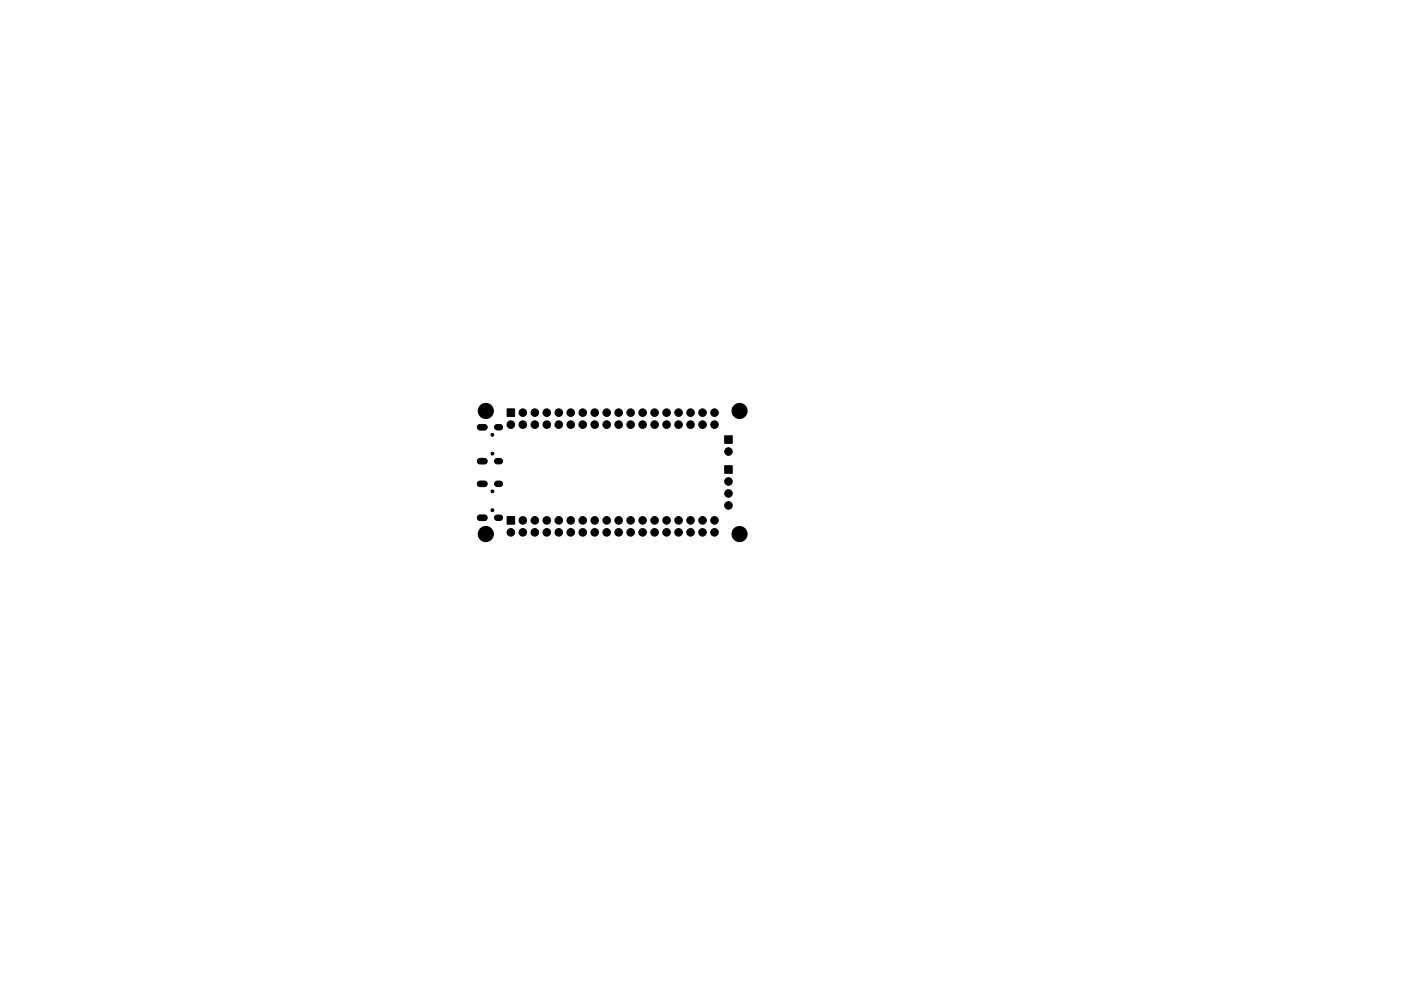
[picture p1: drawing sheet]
<svg xmlns="http://www.w3.org/2000/svg" width="297mm" height="210mm" viewBox="0 0 297 210" stroke-linecap="round" stroke-linejoin="round" font-family="sans-serif">
<g fill="#000" stroke="#000" stroke-width=".21">
<path d="M101.4 97.4l.3-.1h1a.6 .6 0 0 1 .6 .5 .6 .6 0 0 1-.6 .6l-1.3-.1a.6 .6 0 0 1 0-.9zM101.4 90.2l.3-.1h1a.6 .6 0 0 1 .6 .5 .6 .6 0 0 1-.6 .6l-1.3-.1a.6 .6 0 0 1 0-.9zM105 97.4l.3-.1h.7a.58 .58 0 0 1 .6 .5 .58 .58 0 0 1-.6 .6l-.9-.1a.58 .58 0 0 1-.1-.9zM105 90.2l.3-.1h.7a.58 .58 0 0 1 .6 .5 .58 .58 0 0 1-.6 .6l-.9-.1a.58 .58 0 0 1-.1-.9zM107.5 86.7h1.6v1.6h-1.6zM153.6 92.5h1.6v1.6h-1.6zM101.4 109.4l.3-.1h1a.6 .6 0 0 1 .6 .5 .6 .6 0 0 1-.6 .6l-1.3-.1a.6 .6 0 0 1 0-.9zM101.4 102.2l.3-.1h1a.6 .6 0 0 1 .6 .5 .6 .6 0 0 1-.6 .6l-1.3-.1a.6 .6 0 0 1 0-.9zM105 109.4l.3-.1h.7a.58 .58 0 0 1 .6 .5 .58 .58 0 0 1-.6 .6h-.7l-.3-.1-.2-.5zM105 102.2l.3-.1h.7a.58 .58 0 0 1 .6 .5 .58 .58 0 0 1-.6 .6l-.9-.1a.58 .58 0 0 1-.1-.9zM107.5 109.6h1.6v1.6h-1.6zM153.6 98.8h1.6v1.6h-1.6z"/>
<circle cx="103" cy="87.2" r="1.61"/>
<circle cx="104.4" cy="92.2" r=".3"/>
<circle cx="104.4" cy="96.2" r=".3"/>
<circle cx="108.3" cy="90.1" r=".8"/>
<circle cx="110.8" cy="90.1" r=".8"/>
<circle cx="110.8" cy="87.6" r=".8"/>
<circle cx="113.4" cy="90.1" r=".8"/>
<circle cx="113.4" cy="87.6" r=".8"/>
<circle cx="115.9" cy="87.6" r=".8"/>
<circle cx="115.9" cy="90.1" r=".8"/>
<circle cx="118.5" cy="87.6" r=".8"/>
<circle cx="118.5" cy="90.1" r=".8"/>
<circle cx="121" cy="90.1" r=".8"/>
<circle cx="121" cy="87.6" r=".8"/>
<circle cx="123.5" cy="90.1" r=".8"/>
<circle cx="123.5" cy="87.6" r=".8"/>
<circle cx="126.1" cy="87.6" r=".8"/>
<circle cx="126.1" cy="90.1" r=".8"/>
<circle cx="128.6" cy="87.6" r=".8"/>
<circle cx="128.6" cy="90.1" r=".8"/>
<circle cx="131.2" cy="90.1" r=".8"/>
<circle cx="131.2" cy="87.6" r=".8"/>
<circle cx="133.7" cy="90.1" r=".8"/>
<circle cx="133.7" cy="87.6" r=".8"/>
<circle cx="136.2" cy="90.1" r=".8"/>
<circle cx="136.2" cy="87.6" r=".8"/>
<circle cx="138.8" cy="87.6" r=".8"/>
<circle cx="138.8" cy="90.1" r=".8"/>
<circle cx="141.3" cy="90.1" r=".8"/>
<circle cx="141.3" cy="87.6" r=".8"/>
<circle cx="143.9" cy="90.1" r=".8"/>
<circle cx="143.9" cy="87.6" r=".8"/>
<circle cx="146.4" cy="90.1" r=".8"/>
<circle cx="146.4" cy="87.6" r=".8"/>
<circle cx="148.9" cy="90.1" r=".8"/>
<circle cx="148.9" cy="87.6" r=".8"/>
<circle cx="151.5" cy="87.6" r=".8"/>
<circle cx="151.5" cy="90.1" r=".8"/>
<circle cx="154.4" cy="95.8" r=".8"/>
<circle cx="156.8" cy="87.2" r="1.61"/>
<circle cx="103" cy="113.3" r="1.61"/>
<circle cx="104.4" cy="108.2" r=".3"/>
<circle cx="104.4" cy="104.2" r=".3"/>
<circle cx="108.3" cy="113" r=".8"/>
<circle cx="110.8" cy="110.4" r=".8"/>
<circle cx="110.8" cy="113" r=".8"/>
<circle cx="113.4" cy="110.4" r=".8"/>
<circle cx="113.4" cy="113" r=".8"/>
<circle cx="115.9" cy="110.4" r=".8"/>
<circle cx="115.9" cy="113" r=".8"/>
<circle cx="118.5" cy="110.4" r=".8"/>
<circle cx="118.5" cy="113" r=".8"/>
<circle cx="121" cy="110.4" r=".8"/>
<circle cx="121" cy="113" r=".8"/>
<circle cx="123.5" cy="110.4" r=".8"/>
<circle cx="123.5" cy="113" r=".8"/>
<circle cx="126.1" cy="110.4" r=".8"/>
<circle cx="126.1" cy="113" r=".8"/>
<circle cx="128.6" cy="110.4" r=".8"/>
<circle cx="128.6" cy="113" r=".8"/>
<circle cx="131.2" cy="110.4" r=".8"/>
<circle cx="131.2" cy="113" r=".8"/>
<circle cx="133.7" cy="110.4" r=".8"/>
<circle cx="133.7" cy="113" r=".8"/>
<circle cx="136.2" cy="110.4" r=".8"/>
<circle cx="136.2" cy="113" r=".8"/>
<circle cx="138.8" cy="110.4" r=".8"/>
<circle cx="138.8" cy="113" r=".8"/>
<circle cx="141.3" cy="110.4" r=".8"/>
<circle cx="141.3" cy="113" r=".8"/>
<circle cx="143.9" cy="110.4" r=".8"/>
<circle cx="143.9" cy="113" r=".8"/>
<circle cx="146.4" cy="110.4" r=".8"/>
<circle cx="146.4" cy="113" r=".8"/>
<circle cx="148.9" cy="110.4" r=".8"/>
<circle cx="148.9" cy="113" r=".8"/>
<circle cx="151.5" cy="110.4" r=".8"/>
<circle cx="151.5" cy="113" r=".8"/>
<circle cx="154.4" cy="107.2" r=".8"/>
<circle cx="154.4" cy="104.7" r=".8"/>
<circle cx="154.5" cy="102.2" r=".8"/>
<circle cx="156.8" cy="113.3" r="1.61"/>
</g>
</svg>
